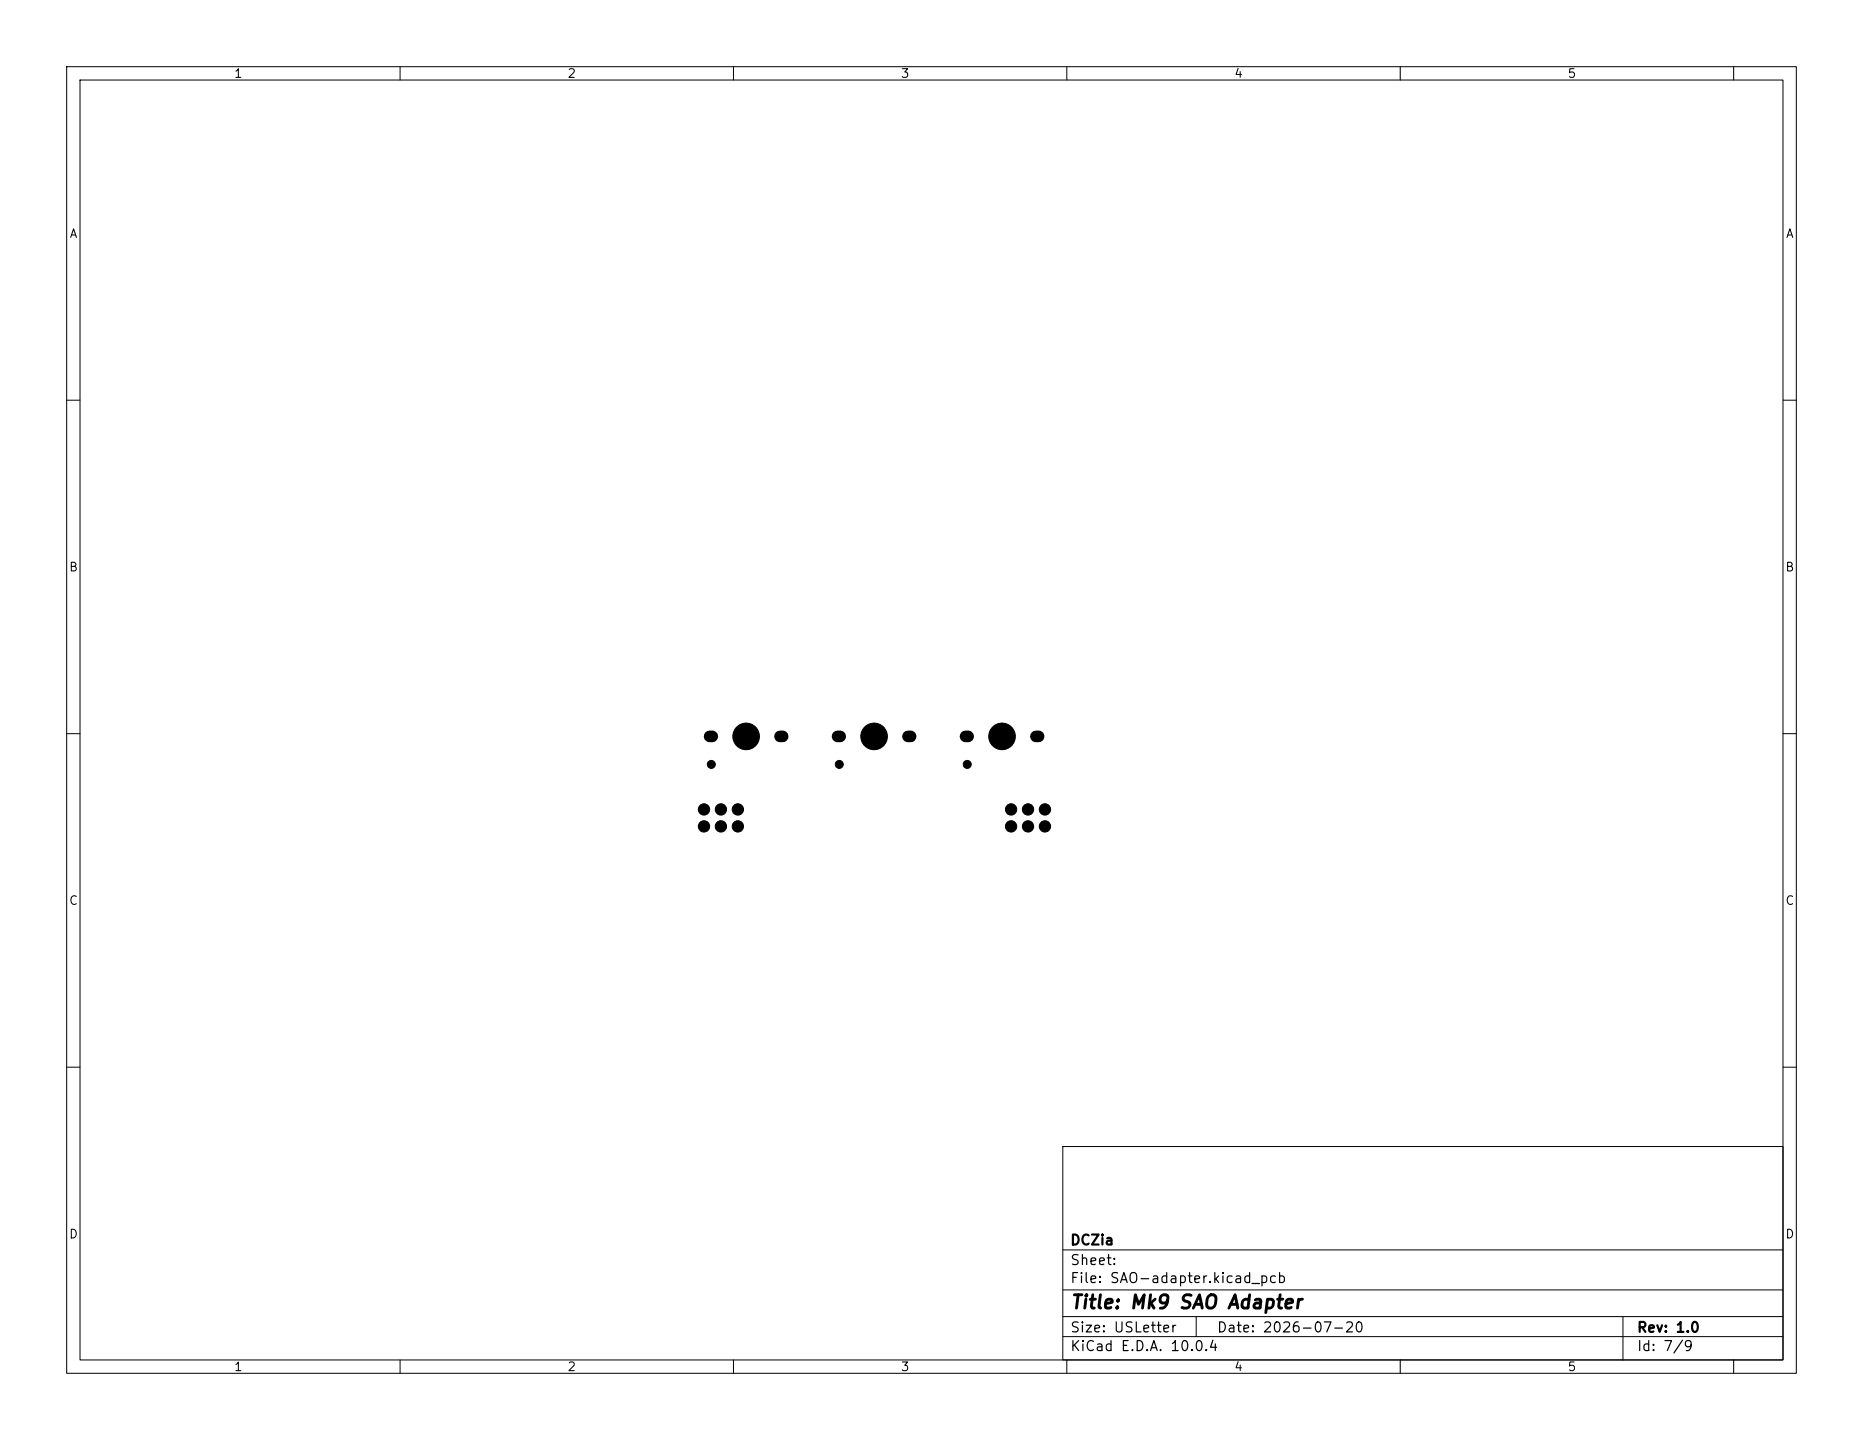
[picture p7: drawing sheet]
<svg xmlns="http://www.w3.org/2000/svg" width="279mm" height="216mm" viewBox="0 0 279 216" stroke-linecap="round" stroke-linejoin="round" font-family="sans-serif">
<defs><g id="words">
<text font-size="2" x="160.4" y="196.7">Title: Mk9 SAO Adapter</text>
<g font-size="1.5">
<text x="160.4" y="190">Sheet:</text>
<text x="160.4" y="187">DCZia</text>
<text x="160.4" y="192.7">File: SAO-adapter.kicad_pcb</text>
<text x="160.4" y="202.9">KiCad E.D.A. 10.0.4</text>
<text x="160.4" y="200.1">Size: USLetter</text>
<text x="182.4" y="200.1">Date: 2026-07-20</text>
<text x="245.4" y="200.1">Rev: 1.0</text>
<text x="245.4" y="202.9">Id: 7/9</text>
</g>
<g font-size="1.3">
<text x="35" y="12">1</text>
<text x="85" y="12">2</text>
<text x="135" y="12">3</text>
<text x="185" y="12">4</text>
<text x="235" y="12">5</text>
<text x="10.3" y="36">A</text>
<text x="267.7" y="36">A</text>
<text x="10.3" y="86">B</text>
<text x="267.7" y="86">B</text>
<text x="10.3" y="136">C</text>
<text x="267.7" y="136">C</text>
<text x="10.3" y="186">D</text>
<text x="267.7" y="186">D</text>
<text x="35" y="205.9">1</text>
<text x="85" y="205.9">2</text>
<text x="135" y="205.9">3</text>
<text x="185" y="205.9">4</text>
<text x="235" y="205.9">5</text>
</g>
</g></defs>
<g fill="none" stroke="#000" stroke-width=".15">
<path d="M10 10h259.4v195.9h-259.4zM12 12h255.4v191.9h-255.4zM60 10v2M110 10v2M160 10v2M210 10v2M260 10v2M10 60h2M267.4 60h2M10 110h2M267.4 110h2M10 160h2"/>
<path d="M159.4 171.9h108v32h-108zM267.4 160h2M159.4 197.4h108M159.4 193.4h108M159.4 187.4h108M179.4 197.4v3M243.4 197.4v6.5M60 203.9v2M110 203.9v2M159.4 200.4h108M160 203.9v2M210 203.9v2"/>
<path d="M260 203.9v2"/>
</g>
<g fill="#000" stroke="#000" stroke-width=".15">
<circle cx="106.7" cy="114.6" r=".6"/>
<circle cx="111.9" cy="110.4" r="1.99"/>
<circle cx="125.9" cy="114.6" r=".6"/>
<circle cx="131.1" cy="110.4" r="1.99"/>
<circle cx="145.1" cy="114.6" r=".6"/>
<circle cx="150.3" cy="110.4" r="1.99"/>
<circle cx="105.6" cy="121.4" r=".85"/>
<circle cx="105.6" cy="123.9" r=".85"/>
<circle cx="108.1" cy="121.4" r=".85"/>
<circle cx="108.1" cy="123.9" r=".85"/>
<circle cx="110.7" cy="123.9" r=".85"/>
<circle cx="110.7" cy="121.4" r=".85"/>
<circle cx="151.6" cy="121.4" r=".85"/>
<circle cx="151.6" cy="123.9" r=".85"/>
<circle cx="154.2" cy="121.4" r=".85"/>
<circle cx="154.2" cy="123.9" r=".85"/>
<circle cx="156.7" cy="121.4" r=".85"/>
<circle cx="156.7" cy="123.9" r=".85"/>
</g>
<path d="M106.4 110.4h.4M117 110.4h.4M125.6 110.4h.4M136.2 110.4h.4M144.8 110.4h.4M155.4 110.4h.4" fill="none" stroke="#000" stroke-width="1.7"/>
<use href="#words"/>
</svg>
